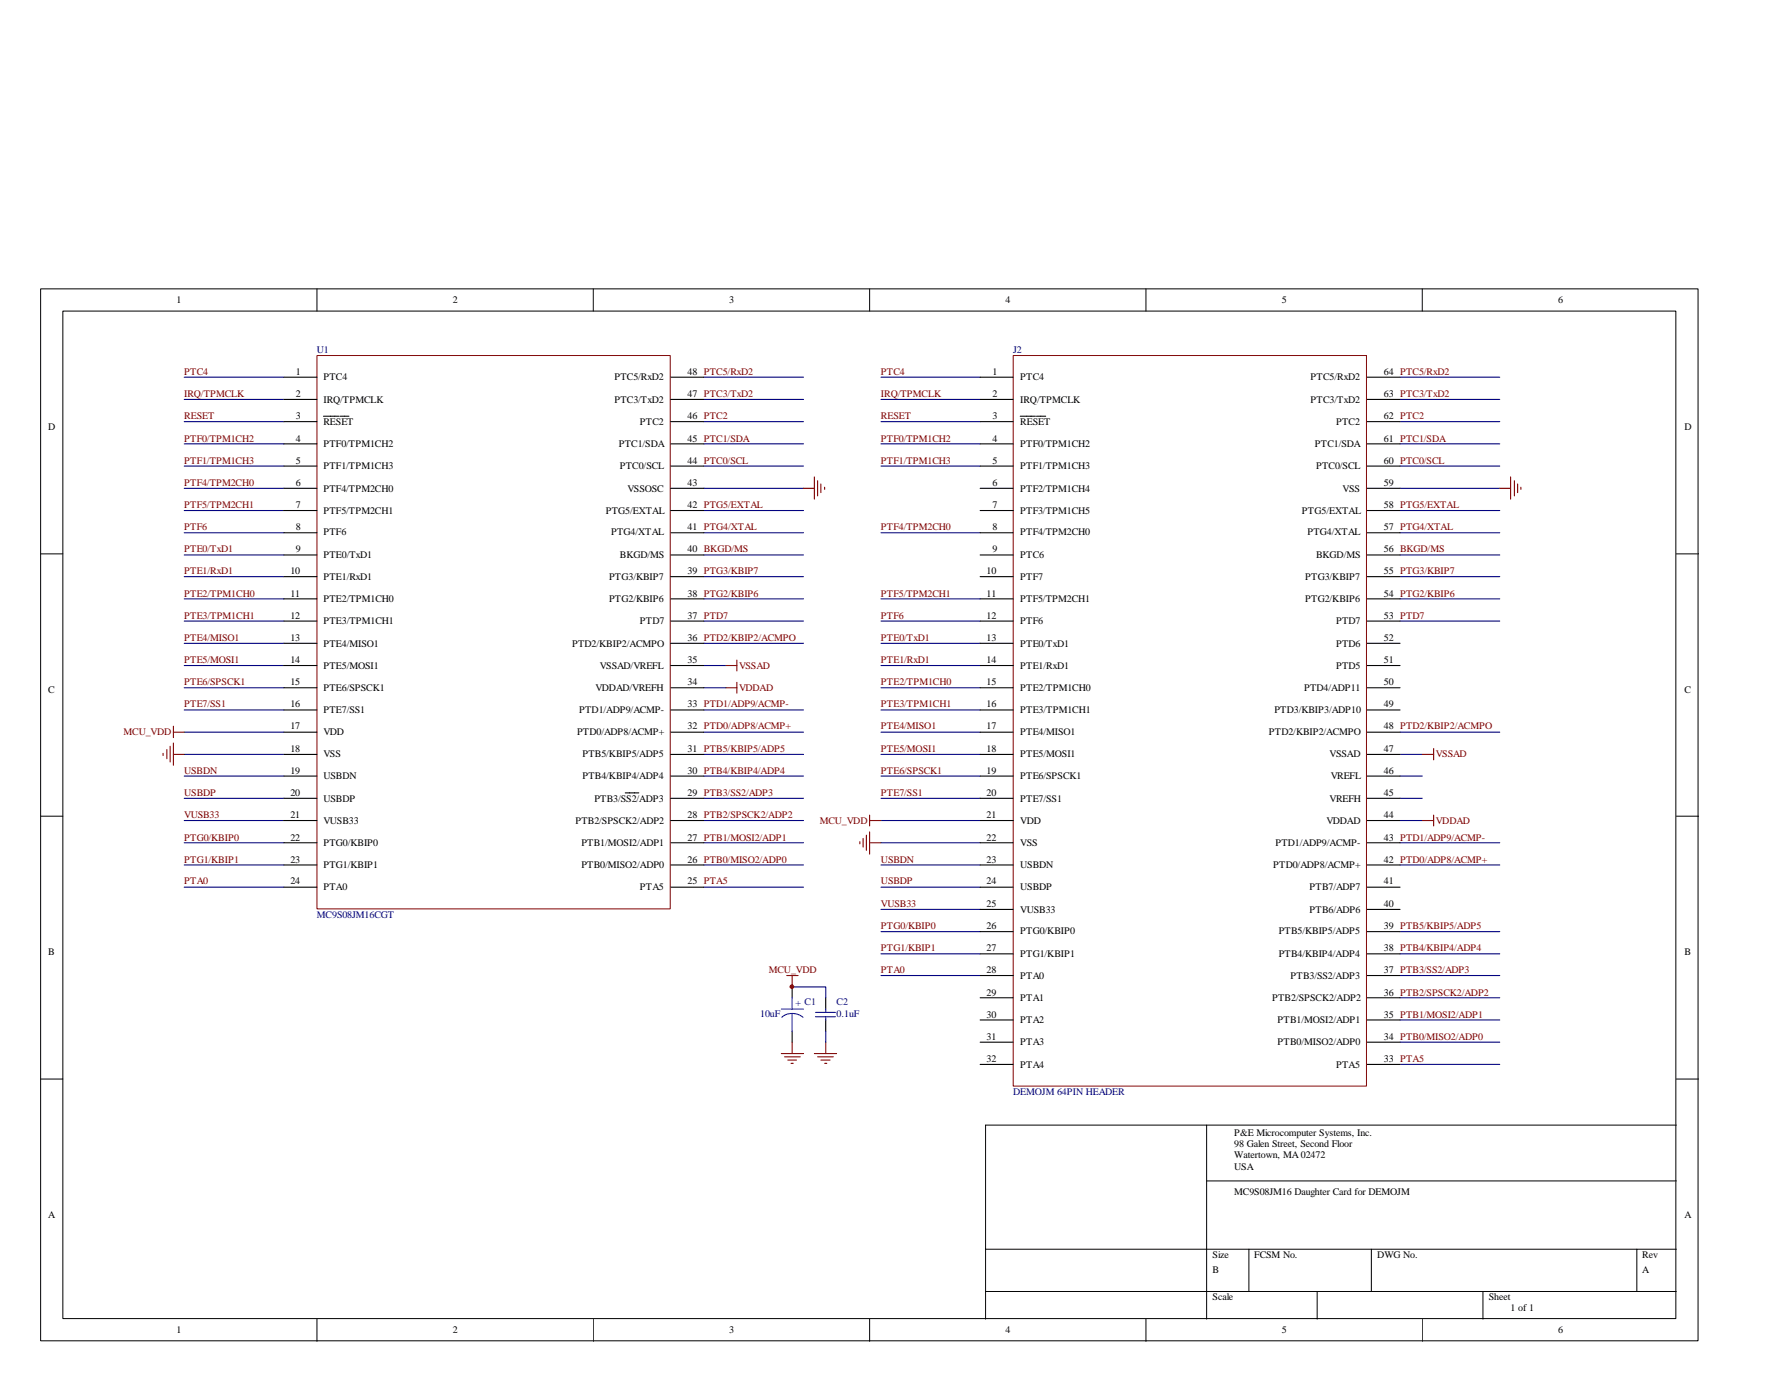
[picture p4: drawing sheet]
<svg xmlns="http://www.w3.org/2000/svg" width="279mm" height="216mm" viewBox="0 0 279 216" stroke-linecap="round" stroke-linejoin="round" font-family="sans-serif">
<defs><g id="words">
<g font-size="1.6">
<text x="27.6" y="47.3">1</text>
<text x="70.8" y="47.3">2</text>
<text x="114" y="47.3">3</text>
<text x="157.1" y="47.3">4</text>
<text x="200.3" y="47.3">5</text>
<text x="243.5" y="47.3">6</text>
<text x="46.2" y="58.6">1</text>
<text x="50.5" y="59.4">PTC4</text>
<text x="96" y="59.4">PTC5/RxD2</text>
<text x="107.4" y="58.6">48 PTC5/RxD2</text>
<text x="155.1" y="58.6">1</text>
<text x="159.4" y="59.4">PTC4</text>
<text x="204.8" y="59.4">PTC5/RxD2</text>
<text x="216.2" y="58.6">64 PTC5/RxD2</text>
<text x="46.2" y="62.1">2</text>
<text x="46.2" y="65.5">3</text>
<text x="50.5" y="62.9">IRQ/TPMCLK</text>
<text x="96" y="62.9">PTC3/TxD2</text>
<text x="107.4" y="62.1">47 PTC3/TxD2</text>
<text x="107.4" y="65.5">46 PTC2</text>
<text x="155.1" y="62.1">2</text>
<text x="155.1" y="65.5">3</text>
<text x="159.4" y="62.9">IRQ/TPMCLK</text>
<text x="204.8" y="62.9">PTC3/TxD2</text>
<text x="216.2" y="62.1">63 PTC3/TxD2</text>
<text x="216.2" y="65.5">62 PTC2</text>
<text x="7.5" y="67.2">D</text>
<text x="46.2" y="69">4</text>
<text x="50.5" y="66.4">RESET</text>
<text x="50.5" y="69.8">PTF0/TPM1CH2</text>
<text x="96.7" y="69.8">PTC1/SDA</text>
<text x="100" y="66.4">PTC2</text>
<text x="107.4" y="69">45 PTC1/SDA</text>
<text x="155.1" y="69">4</text>
<text x="159.4" y="66.4">RESET</text>
<text x="159.4" y="69.8">PTF0/TPM1CH2</text>
<text x="205.5" y="69.8">PTC1/SDA</text>
<text x="208.8" y="66.4">PTC2</text>
<text x="216.2" y="69">61 PTC1/SDA</text>
<text x="263.2" y="67.2">D</text>
<text x="46.2" y="72.5">5</text>
<text x="46.2" y="75.9">6</text>
<text x="50.5" y="73.3">PTF1/TPM1CH3</text>
<text x="50.5" y="76.8">PTF4/TPM2CH0</text>
<text x="96.9" y="73.3">PTC0/SCL</text>
<text x="98" y="76.8">VSSOSC</text>
<text x="107.4" y="72.5">44 PTC0/SCL</text>
<text x="107.4" y="75.9">43</text>
<text x="155.1" y="72.5">5</text>
<text x="155.1" y="75.9">6</text>
<text x="159.4" y="73.3">PTF1/TPM1CH3</text>
<text x="159.4" y="76.8">PTF2/TPM1CH4</text>
<text x="205.7" y="73.3">PTC0/SCL</text>
<text x="209.8" y="76.8">VSS</text>
<text x="216.2" y="75.9">59</text>
<text x="216.2" y="72.5">60 PTC0/SCL</text>
<text x="46.2" y="79.3">7</text>
<text x="46.2" y="82.8">8</text>
<text x="50.5" y="80.3">PTF5/TPM2CH1</text>
<text x="50.5" y="83.7">PTF6</text>
<text x="94.7" y="80.3">PTG5/EXTAL</text>
<text x="95.5" y="83.7">PTG4/XTAL</text>
<text x="107.4" y="82.8">41 PTG4/XTAL</text>
<text x="107.4" y="79.3">42 PTG5/EXTAL</text>
<text x="155.1" y="79.3">7</text>
<text x="155.1" y="82.8">8</text>
<text x="159.4" y="80.3">PTF3/TPM1CH5</text>
<text x="159.4" y="83.7">PTF4/TPM2CH0</text>
<text x="203.5" y="80.3">PTG5/EXTAL</text>
<text x="204.3" y="83.7">PTG4/XTAL</text>
<text x="216.2" y="79.3">58 PTG5/EXTAL</text>
<text x="216.2" y="82.8">57 PTG4/XTAL</text>
<text x="45.4" y="89.7">10</text>
<text x="46.2" y="86.3">9</text>
<text x="50.5" y="87.1">PTE0/TxD1</text>
<text x="96.9" y="87.1">BKGD/MS</text>
<text x="107.4" y="86.3">40 BKGD/MS</text>
<text x="107.4" y="89.7">39 PTG3/KBIP7</text>
<text x="154.2" y="89.7">10</text>
<text x="155.1" y="86.3">9</text>
<text x="159.4" y="87.1">PTC6</text>
<text x="205.7" y="87.1">BKGD/MS</text>
<text x="216.2" y="89.7">55 PTG3/KBIP7</text>
<text x="216.2" y="86.3">56 BKGD/MS</text>
<text x="45.4" y="93.2">11</text>
<text x="50.5" y="90.6">PTE1/RxD1</text>
<text x="50.5" y="94.1">PTE2/TPM1CH0</text>
<text x="95.2" y="94.1">PTG2/KBIP6</text>
<text x="95.2" y="90.6">PTG3/KBIP7</text>
<text x="107.4" y="93.2">38 PTG2/KBIP6</text>
<text x="154.2" y="93.2">11</text>
<text x="159.4" y="94.1">PTF5/TPM2CH1</text>
<text x="159.4" y="90.6">PTF7</text>
<text x="204" y="94.1">PTG2/KBIP6</text>
<text x="204" y="90.6">PTG3/KBIP7</text>
<text x="216.2" y="93.2">54 PTG2/KBIP6</text>
<text x="45.4" y="96.7">12</text>
<text x="45.4" y="100.2">13</text>
<text x="50.5" y="97.5">PTE3/TPM1CH1</text>
<text x="50.5" y="101">PTE4/MISO1</text>
<text x="89.4" y="101">PTD2/KBIP2/ACMPO</text>
<text x="100" y="97.5">PTD7</text>
<text x="107.4" y="100.2">36 PTD2/KBIP2/ACMPO</text>
<text x="107.4" y="96.7">37 PTD7</text>
<text x="154.2" y="100.2">13</text>
<text x="154.2" y="96.7">12</text>
<text x="159.4" y="101">PTE0/TxD1</text>
<text x="159.4" y="97.5">PTF6</text>
<text x="208.8" y="101">PTD6</text>
<text x="208.8" y="97.5">PTD7</text>
<text x="216.2" y="100.2">52</text>
<text x="216.2" y="96.7">53 PTD7</text>
<text x="45.4" y="103.6">14</text>
<text x="45.4" y="107">15</text>
<text x="50.5" y="104.5">PTE5/MOSI1</text>
<text x="50.5" y="107.9">PTE6/SPSCK1</text>
<text x="93" y="107.9">VDDAD/VREFH</text>
<text x="93.7" y="104.5">VSSAD/VREFL</text>
<text x="107.4" y="107">34</text>
<text x="107.4" y="103.6">35</text>
<text x="154.2" y="103.6">14</text>
<text x="154.2" y="107">15</text>
<text x="159.4" y="104.5">PTE1/RxD1</text>
<text x="159.4" y="107.9">PTE2/TPM1CH0</text>
<text x="203.8" y="107.9">PTD4/ADP11</text>
<text x="208.8" y="104.5">PTD5</text>
<text x="216.2" y="107">50</text>
<text x="216.2" y="103.6">51</text>
<text x="7.5" y="108.3">C</text>
<text x="45.4" y="114">17</text>
<text x="45.4" y="110.5">16</text>
<text x="50.5" y="111.4">PTE7/SS1</text>
<text x="90.5" y="111.4">PTD1/ADP9/ACMP-</text>
<text x="107.4" y="114">32 PTD0/ADP8/ACMP+</text>
<text x="107.4" y="110.5">33 PTD1/ADP9/ACMP-</text>
<text x="154.2" y="110.5">16</text>
<text x="154.2" y="114">17</text>
<text x="159.4" y="111.4">PTE3/TPM1CH1</text>
<text x="199.1" y="111.4">PTD3/KBIP3/ADP10</text>
<text x="216.2" y="110.5">49</text>
<text x="216.2" y="114">48 PTD2/KBIP2/ACMPO</text>
<text x="263.2" y="108.3">C</text>
<text x="45.4" y="117.4">18</text>
<text x="50.5" y="114.8">VDD</text>
<text x="50.5" y="118.3">VSS</text>
<text x="90.2" y="114.8">PTD0/ADP8/ACMP+</text>
<text x="91" y="118.3">PTB5/KBIP5/ADP5</text>
<text x="107.4" y="117.4">31 PTB5/KBIP5/ADP5</text>
<text x="154.2" y="117.4">18</text>
<text x="159.4" y="118.3">PTE5/MOSI1</text>
<text x="159.4" y="114.8">PTE4/MISO1</text>
<text x="198.3" y="114.8">PTD2/KBIP2/ACMPO</text>
<text x="207.8" y="118.3">VSSAD</text>
<text x="216.2" y="117.4">47</text>
<text x="45.4" y="120.9">19</text>
<text x="45.4" y="124.4">20</text>
<text x="50.5" y="121.8">USBDN</text>
<text x="50.5" y="125.2">USBDP</text>
<text x="91" y="121.8">PTB4/KBIP4/ADP4</text>
<text x="92.9" y="125.2">PTB3/SS2/ADP3</text>
<text x="107.4" y="124.4">29 PTB3/SS2/ADP3</text>
<text x="107.4" y="120.9">30 PTB4/KBIP4/ADP4</text>
<text x="154.2" y="120.9">19</text>
<text x="154.2" y="124.4">20</text>
<text x="159.4" y="121.8">PTE6/SPSCK1</text>
<text x="159.4" y="125.2">PTE7/SS1</text>
<text x="207.8" y="125.2">VREFH</text>
<text x="207.9" y="121.8">VREFL</text>
<text x="216.2" y="124.4">45</text>
<text x="216.2" y="120.9">46</text>
<text x="45.4" y="127.8">21</text>
<text x="45.4" y="131.3">22</text>
<text x="50.5" y="128.7">VUSB33</text>
<text x="89.9" y="128.7">PTB2/SPSCK2/ADP2</text>
<text x="107.4" y="131.3">27 PTB1/MOSI2/ADP1</text>
<text x="107.4" y="127.8">28 PTB2/SPSCK2/ADP2</text>
<text x="154.2" y="127.8">21</text>
<text x="154.2" y="131.3">22</text>
<text x="159.4" y="128.7">VDD</text>
<text x="207.3" y="128.7">VDDAD</text>
<text x="216.2" y="131.3">43 PTD1/ADP9/ACMP-</text>
<text x="216.2" y="127.8">44</text>
<text x="45.4" y="134.8">23</text>
<text x="50.5" y="132.2">PTG0/KBIP0</text>
<text x="50.5" y="135.6">PTG1/KBIP1</text>
<text x="90.8" y="135.6">PTB0/MISO2/ADP0</text>
<text x="90.8" y="132.2">PTB1/MOSI2/ADP1</text>
<text x="107.4" y="134.8">26 PTB0/MISO2/ADP0</text>
<text x="154.2" y="134.8">23</text>
<text x="159.4" y="132.2">VSS</text>
<text x="159.4" y="135.6">USBDN</text>
<text x="199" y="135.6">PTD0/ADP8/ACMP+</text>
<text x="199.3" y="132.2">PTD1/ADP9/ACMP-</text>
<text x="216.2" y="134.8">42 PTD0/ADP8/ACMP+</text>
<text x="45.4" y="138.2">24</text>
<text x="50.5" y="139.1">PTA0</text>
<text x="100" y="139.1">PTA5</text>
<text x="107.4" y="138.2">25 PTA5</text>
<text x="154.2" y="141.6">25</text>
<text x="154.2" y="138.2">24</text>
<text x="159.4" y="142.6">VUSB33</text>
<text x="159.4" y="139.1">USBDP</text>
<text x="204.6" y="142.6">PTB6/ADP6</text>
<text x="204.6" y="139.1">PTB7/ADP7</text>
<text x="216.2" y="141.6">40</text>
<text x="216.2" y="138.2">41</text>
<text x="7.5" y="149.3">B</text>
<text x="154.2" y="145.1">26</text>
<text x="154.2" y="148.6">27</text>
<text x="159.4" y="146">PTG0/KBIP0</text>
<text x="159.4" y="149.4">PTG1/KBIP1</text>
<text x="199.8" y="149.4">PTB4/KBIP4/ADP4</text>
<text x="199.8" y="146">PTB5/KBIP5/ADP5</text>
<text x="216.2" y="148.6">38 PTB4/KBIP4/ADP4</text>
<text x="216.2" y="145.1">39 PTB5/KBIP5/ADP5</text>
<text x="263.2" y="149.3">B</text>
<text x="154.2" y="152.1">28</text>
<text x="154.2" y="155.5">29</text>
<text x="159.4" y="152.9">PTA0</text>
<text x="201.7" y="152.9">PTB3/SS2/ADP3</text>
<text x="216.2" y="152.1">37 PTB3/SS2/ADP3</text>
<text x="216.2" y="155.5">36 PTB2/SPSCK2/ADP2</text>
<text x="154.2" y="159">30</text>
<text x="159.4" y="156.4">PTA1</text>
<text x="159.4" y="159.9">PTA2</text>
<text x="198.8" y="156.4">PTB2/SPSCK2/ADP2</text>
<text x="199.6" y="159.9">PTB1/MOSI2/ADP1</text>
<text x="216.2" y="159">35 PTB1/MOSI2/ADP1</text>
<text x="154.2" y="162.5">31</text>
<text x="154.2" y="165.9">32</text>
<text x="159.4" y="163.3">PTA3</text>
<text x="159.4" y="166.8">PTA4</text>
<text x="199.6" y="163.3">PTB0/MISO2/ADP0</text>
<text x="208.8" y="166.8">PTA5</text>
<text x="216.2" y="162.5">34 PTB0/MISO2/ADP0</text>
<text x="216.2" y="165.9">33 PTA5</text>
<text x="192.9" y="177.5">P&amp;E Microcomputer Systems, Inc.</text>
<text x="192.9" y="179.2">98 Galen Street, Second Floor</text>
<text x="192.9" y="180.9">Watertown, MA 02472</text>
<text x="192.9" y="182.7">USA</text>
<text x="7.5" y="190.3">A</text>
<text x="192.9" y="186.7">MC9S08JM16 Daughter Card for DEMOJM</text>
<text x="263.2" y="190.3">A</text>
<text x="189.5" y="196.5">Size</text>
<text x="196" y="196.5">FCSM No.</text>
<text x="215.2" y="196.5">DWG No.</text>
<text x="256.6" y="196.5">Rev</text>
<text x="189.5" y="198.8">B</text>
<text x="189.5" y="203.1">Scale</text>
<text x="232.7" y="203.1">Sheet</text>
<text x="256.6" y="198.8">A</text>
<text x="27.6" y="208.3">1</text>
<text x="70.8" y="208.3">2</text>
<text x="114" y="208.3">3</text>
<text x="157.1" y="208.3">4</text>
<text x="200.3" y="208.3">5</text>
<text x="236.1" y="204.8">1 of 1</text>
<text x="243.5" y="208.3">6</text>
</g>
<g font-size="1.6" fill="#800000">
<text x="28.8" y="58.6">PTC4</text>
<text x="137.7" y="58.6">PTC4</text>
<text x="28.8" y="65.5">RESET</text>
<text x="28.8" y="62.1">IRQ/TPMCLK</text>
<text x="137.7" y="65.5">RESET</text>
<text x="137.7" y="62.1">IRQ/TPMCLK</text>
<text x="28.8" y="69">PTF0/TPM1CH2</text>
<text x="137.7" y="69">PTF0/TPM1CH2</text>
<text x="28.8" y="72.5">PTF1/TPM1CH3</text>
<text x="28.8" y="75.9">PTF4/TPM2CH0</text>
<text x="137.7" y="72.5">PTF1/TPM1CH3</text>
<text x="28.8" y="79.3">PTF5/TPM2CH1</text>
<text x="28.8" y="82.8">PTF6</text>
<text x="137.7" y="82.8">PTF4/TPM2CH0</text>
<text x="28.8" y="86.3">PTE0/TxD1</text>
<text x="28.8" y="89.7">PTE1/RxD1</text>
<text x="28.8" y="93.2">PTE2/TPM1CH0</text>
<text x="137.7" y="93.2">PTF5/TPM2CH1</text>
<text x="28.8" y="96.7">PTE3/TPM1CH1</text>
<text x="28.8" y="100.2">PTE4/MISO1</text>
<text x="137.7" y="100.2">PTE0/TxD1</text>
<text x="137.7" y="96.7">PTF6</text>
<text x="28.8" y="103.6">PTE5/MOSI1</text>
<text x="28.8" y="107">PTE6/SPSCK1</text>
<text x="115.5" y="104.5">VSSAD</text>
<text x="115.5" y="107.9">VDDAD</text>
<text x="137.7" y="103.6">PTE1/RxD1</text>
<text x="137.7" y="107">PTE2/TPM1CH0</text>
<text x="28.8" y="110.5">PTE7/SS1</text>
<text x="137.7" y="110.5">PTE3/TPM1CH1</text>
<text x="137.7" y="114">PTE4/MISO1</text>
<text x="19.3" y="114.8">MCU_VDD</text>
<text x="137.7" y="117.4">PTE5/MOSI1</text>
<text x="224.4" y="118.3">VSSAD</text>
<text x="28.8" y="124.4">USBDP</text>
<text x="28.8" y="120.9">USBDN</text>
<text x="137.7" y="120.9">PTE6/SPSCK1</text>
<text x="137.7" y="124.4">PTE7/SS1</text>
<text x="28.8" y="127.8">VUSB33</text>
<text x="28.8" y="131.3">PTG0/KBIP0</text>
<text x="128.1" y="128.7">MCU_VDD</text>
<text x="224.4" y="128.7">VDDAD</text>
<text x="28.8" y="134.8">PTG1/KBIP1</text>
<text x="137.7" y="134.8">USBDN</text>
<text x="28.8" y="138.2">PTA0</text>
<text x="137.7" y="141.6">VUSB33</text>
<text x="137.7" y="138.2">USBDP</text>
<text x="137.7" y="145.1">PTG0/KBIP0</text>
<text x="137.7" y="148.6">PTG1/KBIP1</text>
<text x="120.1" y="152.1">MCU_VDD</text>
<text x="137.7" y="152.1">PTA0</text>
</g>
<g font-size="1.6" fill="#000080">
<text x="49.5" y="55.1">U1</text>
<text x="158.3" y="55.1">J2</text>
<text x="49.5" y="143.4">MC9S08JM16CGT</text>
<text x="118.8" y="158.8">10uF</text>
<text x="124.3" y="157.2">+ C1</text>
<text x="130.7" y="158.8">0.1uF</text>
<text x="158.3" y="171.1">DEMOJM 64PIN HEADER</text>
</g>
<text font-size="1.6" fill="#11037f" x="130.7" y="157.1">C2</text>
</g></defs>
<g fill="none" stroke="#000" stroke-width=".16">
<path d="M6.3 45.1h259v164.4h-259zM9.8 48.6h252.1v157.4h-252.1zM49.5 45.1v3.5M92.7 45.1v3.5M135.9 45.1v3.5M179.1 45.1v3.5M222.2 45.1v3.5M6.3 86.5h3.5M262 86.5h3.4M6.3 127.5h3.5M262 127.5h3.4M6.3 168.6h3.5"/>
<path d="M188.6 175.8v30.3M262 168.6h3.4M262 175.8h-108v30.3M154 195.2h108M188.6 184.5h73.4M195.2 195.2v6.6M214.3 195.2v6.6M255.8 195.2v6.6M49.5 206.1v3.4M92.7 206.1v3.4M135.9 206.1v3.4M154 201.8h108"/>
<path d="M179.1 206.1v3.4M205.8 201.8v4.3M222.2 206.1v3.4M231.7 201.8v4.3"/>
</g>
<g fill="none" stroke="#800000" stroke-width=".17">
<path d="M125.6 76.3h1.7M127.3 74.5v3.5M127.8 75.1v2.4M128.3 75.6v1.4M128.9 76.1v.4M234.4 76.3h1.7M236.1 74.5v3.5M236.6 75.1v2.4M237.2 75.6v1.4M237.7 76.1v.4M25.5 117.7v.3M26.1 117.1v1.4"/>
<path d="M26.6 116.6v2.4M27.1 113.5v1.7M27.1 116.1v3.4M27.1 117.9h1.7M27.1 114.4h1.7M113.5 104h1.6M113.5 107.4h1.6M115.1 103.1v1.7M115.1 106.6v1.7M222.2 117.9h1.8M224 116.9v1.8M134.4 131.5v.3"/>
<path d="M134.9 131v1.3M135.4 130.5v2.3M135.9 128.2h1.8M135.9 127.3v1.7M135.9 130v3.4M135.9 131.7h1.8M222.2 128.2h1.8M224 127.3v1.7M122.9 152.4h1.8M123.8 152.4v1.8M122.1 164.6h3.5M122.6 165.1h2.5"/>
<path d="M123.1 165.6h1.4M123.6 166.1h.4M123.8 162.8v1.8M127.3 164.6h3.4M127.8 165.1h2.4M128.3 165.6h1.4M128.9 166.1h.3M129 162.8v1.8"/>
</g>
<path d="M123.8 154.2v1.7M129 155.9v1.7M129 159.3v1.8M123.8 161.1v1.7" fill="none" stroke="#000" stroke-width=".17"/>
<path d="M122.1 157.6h3.5M123.8 158.3l1 .2 .7 .4M123.8 158.3l-1 .2-.6 .4M123.8 155.9v1.7M123.8 158.3v2.8M127.4 158.8h3.2M127.4 158.2h3.2M129 157.6v.6M129 158.8v.5" fill="none" stroke="#00f" stroke-width=".17"/>
<g fill="none" stroke="#000080" stroke-width=".17">
<path d="M28.8 58.9h15.6M110 58.9h15.6M137.7 58.9h15.5M218.8 58.9h15.6M28.8 62.4h15.6M28.8 65.9h15.6M28.8 69.3h15.6M28.8 72.8h15.6M28.8 76.3h15.6M28.8 79.8h15.6M110 62.4h15.6M110 65.9h15.6"/>
<path d="M110 69.3h15.6M110 72.8h15.6M110 76.3h15.6M110 79.8h15.6M137.7 62.4h15.5M137.7 65.9h15.5M137.7 69.3h15.5M137.7 72.8h15.5M218.8 62.4h15.6M218.8 65.9h15.6M218.8 69.3h15.6M218.8 72.8h15.6"/>
<path d="M218.8 76.3h15.6M218.8 79.8h15.6M28.8 83.2h15.6M28.8 86.7h15.6M28.8 90.1h15.6M28.8 93.6h15.6M28.8 97h15.6M110 83.2h15.6M110 86.7h15.6M110 90.1h15.6M110 93.6h15.6M110 97h15.6"/>
<path d="M137.7 83.2h15.5M137.7 97h15.5M218.8 83.2h15.6M218.8 86.7h15.6M218.8 90.1h15.6M218.8 93.6h15.6M218.8 97h15.6M28.8 100.5h15.6M28.8 104h15.6M28.8 107.4h15.6M28.8 110.9h15.6M28.8 114.4h15.6"/>
<path d="M28.8 117.9h15.6M110 100.5h15.6M110 104h3.5M110 107.4h3.5M110 110.9h15.6M110 114.4h15.6M110 117.9h15.6M137.7 100.5h15.5M137.7 104h15.5M137.7 107.4h15.5M137.7 110.9h15.5M137.7 114.4h15.5"/>
<path d="M137.7 117.9h15.5M218.8 114.4h15.6M218.8 117.9h3.4M28.8 121.2h15.6M28.8 124.7h15.6M28.8 128.2h15.6M28.8 131.7h15.6M28.8 135.1h15.6M28.8 138.6h15.6M110 121.2h15.6M110 124.7h15.6M110 128.2h15.6"/>
<path d="M110 131.7h15.6M110 135.1h15.6M110 138.6h15.6M137.7 121.2h15.5M137.7 124.7h15.5M137.7 128.2h15.5M137.7 131.7h15.5M137.7 135.1h15.5M137.7 138.6h15.5M218.8 121.2h3.4M218.8 124.7h3.4M218.8 128.2h3.4"/>
<path d="M218.8 131.7h15.6M218.8 135.1h15.6M123.8 154.2h5.2v1.7M137.7 142.1h15.5M137.7 145.5h15.5M137.7 149h15.5M137.7 152.4h15.5M218.8 145.5h15.6M218.8 149h15.6M218.8 152.4h15.6M218.8 155.9h15.6M218.8 159.3h15.6"/>
<path d="M129 161.1v1.7M218.8 162.8h15.6M218.8 166.3h15.6"/>
</g>
<path d="M158.4 55.6h55.1v114.1h-55.1z" fill="#fff"/>
<path d="M158.3 55.5h55.2v114.2h-55.2z" fill="none" stroke="#800000" stroke-width=".16"/>
<g fill="none" stroke="#000" stroke-width=".17">
<path d="M153.2 58.9h5.1M213.6 58.9h5.2M153.2 62.4h5.1M153.2 65.9h5.1M153.2 69.3h5.1M153.2 72.8h5.1M153.2 76.3h5.1M153.2 79.8h5.1M159.4 65h2.4M162 65h1.4M213.6 62.4h5.2M213.6 65.9h5.2"/>
<path d="M213.6 69.3h5.2M213.6 72.8h5.2M213.6 76.3h5.2M213.6 79.8h5.2M153.2 86.7h5.1M153.2 93.6h5.1M153.2 90.1h5.1M153.2 83.2h5.1M153.2 97h5.1M213.6 86.7h5.2M213.6 93.6h5.2M213.6 90.1h5.2"/>
<path d="M213.6 83.2h5.2M213.6 97h5.2M153.2 100.5h5.1M153.2 104h5.1M153.2 107.4h5.1M153.2 110.9h5.1M153.2 117.9h5.1M153.2 114.4h5.1M213.6 100.5h5.2M213.6 104h5.2M213.6 107.4h5.2M213.6 110.9h5.2"/>
<path d="M213.6 117.9h5.2M213.6 114.4h5.2M153.2 128.2h5.1M153.2 131.7h5.1M153.2 121.2h5.1M153.2 124.7h5.1M153.2 138.6h5.1M153.2 135.1h5.1M213.6 128.2h5.2M213.6 131.7h5.2M213.6 121.2h5.2M213.6 124.7h5.2"/>
<path d="M213.6 138.6h5.2M213.6 135.1h5.2M153.2 142.1h5.1M153.2 145.5h5.1M153.2 149h5.1M153.2 159.3h5.1M153.2 155.9h5.1M153.2 152.4h5.1M213.6 142.1h5.2M213.6 145.5h5.2M213.6 149h5.2M213.6 159.3h5.2"/>
<path d="M213.6 155.9h5.2M213.6 152.4h5.2M153.2 162.8h5.1M153.2 166.3h5.1M213.6 162.8h5.2M213.6 166.3h5.2"/>
</g>
<path d="M49.6 55.6h55.1v86.4h-55.1z" fill="#fff"/>
<path d="M49.5 55.5h55.2v86.5h-55.2z" fill="none" stroke="#800000" stroke-width=".16"/>
<g fill="none" stroke="#000" stroke-width=".17">
<path d="M44.4 58.9h5.1M104.8 58.9h5.2M44.4 62.4h5.1M44.4 65.9h5.1M44.4 69.3h5.1M44.4 72.8h5.1M44.4 76.3h5.1M44.4 79.8h5.1M50.5 65h2.5M53.2 65h1.3M104.8 62.4h5.2M104.8 65.9h5.2"/>
<path d="M104.8 69.3h5.2M104.8 72.8h5.2M104.8 76.3h5.2M104.8 79.8h5.2M44.4 86.7h5.1M44.4 90.1h5.1M44.4 93.6h5.1M44.4 97h5.1M44.4 83.2h5.1M104.8 86.7h5.2M104.8 90.1h5.2M104.8 93.6h5.2"/>
<path d="M104.8 97h5.2M104.8 83.2h5.2M44.4 114.4h5.1M44.4 117.9h5.1M44.4 104h5.1M44.4 100.5h5.1M44.4 107.4h5.1M44.4 110.9h5.1M104.8 114.4h5.2M104.8 117.9h5.2M104.8 104h5.2M104.8 100.5h5.2"/>
<path d="M104.8 107.4h5.2M104.8 110.9h5.2M44.4 128.2h5.1M44.4 131.7h5.1M44.4 135.1h5.1M44.4 124.7h5.1M44.4 121.2h5.1M44.4 138.6h5.1M97.7 123.9h2.1M104.8 128.2h5.2M104.8 131.7h5.2M104.8 135.1h5.2"/>
<path d="M104.8 124.7h5.2M104.8 121.2h5.2M104.8 138.6h5.2"/>
</g>
<path d="M137.7 93.6h15.5" fill="none" stroke="#000080" stroke-width=".17"/>
<circle cx="123.7" cy="154.1" r=".29" fill="#800000" stroke="#800000" stroke-width=".16"/>
<use href="#words"/>
</svg>
